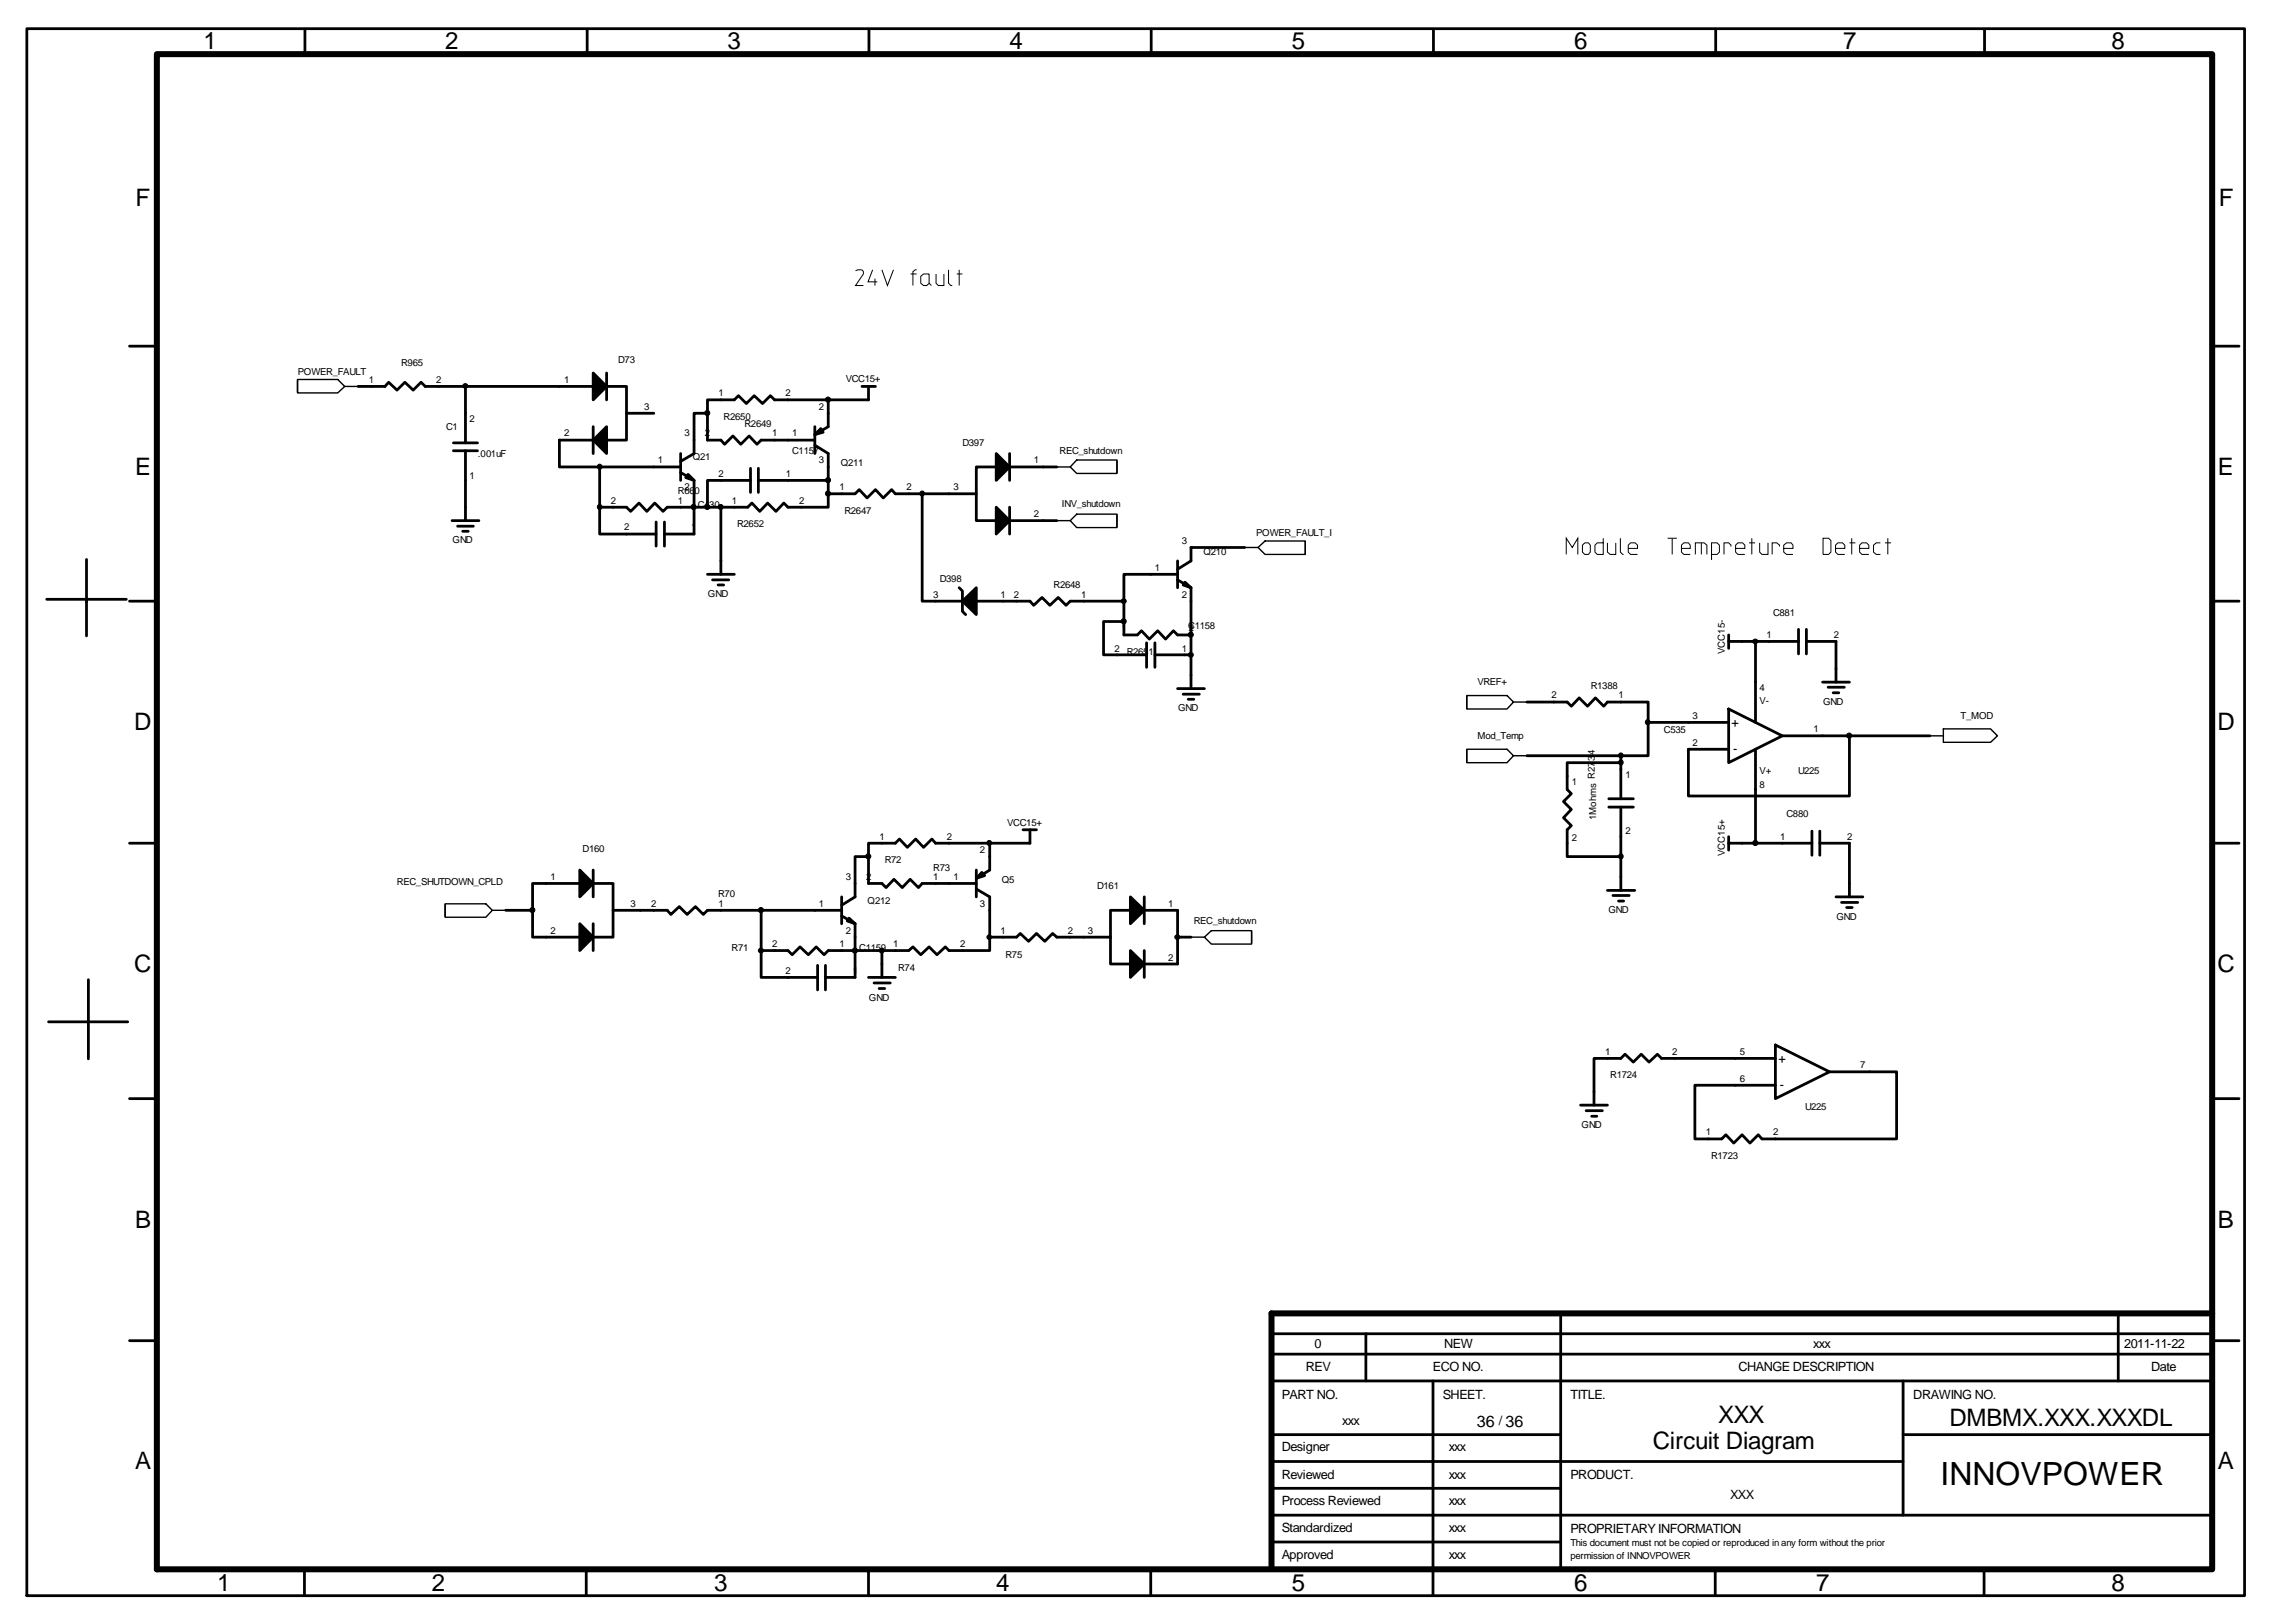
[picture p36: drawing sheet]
<svg xmlns="http://www.w3.org/2000/svg" width="420mm" height="297mm" viewBox="0 0 420 297" stroke-linecap="round" stroke-linejoin="round" font-family="sans-serif">
<defs><g id="words">
<text font-size="5.9" x="355.1" y="271.7">INNOVPOWER</text>
<g font-size="4.4">
<text x="37.3" y="8.9">1</text>
<text x="81.5" y="8.9">2</text>
<text x="133.1" y="8.9">3</text>
<text x="184.8" y="8.9">4</text>
<text x="236.4" y="8.9">5</text>
<text x="288" y="8.9">6</text>
<text x="337.2" y="8.9">7</text>
<text x="386.4" y="8.9">8</text>
<text x="24.8" y="37.7">F</text>
<text x="406" y="37.7">F</text>
<text x="24.7" y="86.9">E</text>
<text x="405.8" y="86.9">E</text>
<text x="24.6" y="133.6">D</text>
<text x="405.7" y="133.6">D</text>
<text x="24.6" y="177.9">C</text>
<text x="405.7" y="177.9">C</text>
<text x="24.7" y="224.6">B</text>
<text x="405.8" y="224.6">B</text>
<text x="314.4" y="260.3">XXX</text>
<text x="356.7" y="260.9">DMBMX.XXX.XXXDL</text>
<text x="24.7" y="268.8">A</text>
<text x="302.4" y="265.2">Circuit Diagram</text>
<text x="405.8" y="268.8">A</text>
<text x="39.7" y="291">1</text>
<text x="79" y="291">2</text>
<text x="130.7" y="291">3</text>
<text x="182.3" y="291">4</text>
<text x="236.4" y="291">5</text>
<text x="288.1" y="291">6</text>
<text x="332.3" y="291">7</text>
<text x="386.4" y="291">8</text>
</g>
<text font-size="2.9" x="270.3" y="261">36 36</text>
<g font-size="2.3">
<text x="316.8" y="132.9">+</text>
<text x="317.2" y="137.8">-</text>
<text x="325.5" y="194.4">+</text>
<text x="325.7" y="199.3">-</text>
<text x="238.9" y="250.8">REV</text>
<text x="240.5" y="246.5">0</text>
<text x="262.2" y="250.8">ECO NO.</text>
<text x="264.2" y="246.5">NEW</text>
<text x="318.1" y="250.8">CHANGE DESCRIPTION</text>
<text x="331.8" y="246.6">xxx</text>
<text x="388.7" y="246.5">2011-11-22</text>
<text x="393.6" y="250.8">Date</text>
<text x="234.5" y="255.9">PART NO.</text>
<text x="264" y="255.9">SHEET.</text>
<text x="287.4" y="255.9">TITLE.</text>
<text x="350.1" y="255.9">DRAWING NO.</text>
<text x="245.6" y="260.8">xxx</text>
<text x="274.2" y="260.8">/</text>
<text x="234.5" y="265.5">Designer</text>
<text x="265.1" y="265.5">xxx</text>
<text x="234.5" y="270.5">Reviewed</text>
<text x="234.5" y="275.4">Process Reviewed</text>
<text x="265.1" y="275.4">xxx</text>
<text x="265.1" y="270.5">xxx</text>
<text x="287.4" y="270.6">PRODUCT.</text>
<text x="316.6" y="274.3">XXX</text>
<text x="234.5" y="280.3">Standardized</text>
<text x="265.1" y="280.3">xxx</text>
<text x="287.4" y="280.4">PROPRIETARY INFORMATION</text>
<text x="234.5" y="285.2">Approved</text>
<text x="265.1" y="285.2">xxx</text>
</g>
<g font-size="1.8">
<text x="54.5" y="68.6">POWER_FAULT</text>
<text x="67.5" y="70">1</text>
<text x="73.4" y="67">R965</text>
<text x="79.8" y="70">2</text>
<text x="103.2" y="70">1</text>
<text x="113.1" y="66.4">D73</text>
<text x="154.8" y="69.9">VCC15+</text>
<text x="85.9" y="77.2">2</text>
<text x="117.9" y="74.9">3</text>
<text x="131.5" y="72.5">1</text>
<text x="132.4" y="76.8">R2650</text>
<text x="143.8" y="72.5">2</text>
<text x="149.9" y="74.9">2</text>
<text x="81.6" y="78.7">C1</text>
<text x="87.5" y="83.6">.001uF</text>
<text x="103.2" y="79.8">2</text>
<text x="125.2" y="79.8">3</text>
<text x="128.9" y="79.8">2</text>
<text x="136.2" y="78.1">R2649</text>
<text x="141.3" y="79.8">1</text>
<text x="144.9" y="79.8">1</text>
<text x="144.9" y="83.1">C1157</text>
<text x="176.1" y="81.6">D397</text>
<text x="193.9" y="83">REC_shutdown</text>
<text x="85.9" y="87.5">1</text>
<text x="120.4" y="84.8">1</text>
<text x="125.2" y="89.7">2</text>
<text x="126.7" y="84.2">Q21</text>
<text x="131.5" y="87.2">2</text>
<text x="143.8" y="87.2">1</text>
<text x="149.9" y="84.8">3</text>
<text x="153.6" y="89.7">1</text>
<text x="153.8" y="85.3">Q211</text>
<text x="165.9" y="89.7">2</text>
<text x="174.5" y="89.7">3</text>
<text x="189.1" y="84.8">1</text>
<text x="111.8" y="92.1">2</text>
<text x="124" y="92.1">1</text>
<text x="124" y="90.4">R660</text>
<text x="127.7" y="93">C430</text>
<text x="133.9" y="92.1">1</text>
<text x="146.2" y="92.1">2</text>
<text x="154.5" y="94">R2647</text>
<text x="189.1" y="94.6">2</text>
<text x="194.3" y="92.8">INV_shutdown</text>
<text x="82.8" y="99.4">GND</text>
<text x="114.2" y="97">2</text>
<text x="126.5" y="97">1</text>
<text x="134.9" y="96.4">R2652</text>
<text x="216.2" y="99.5">3</text>
<text x="220.2" y="101.5">Q210</text>
<text x="229.9" y="98">POWER_FAULT_I</text>
<text x="172" y="106.4">D398</text>
<text x="192.8" y="107.6">R2648</text>
<text x="211.3" y="104.5">1</text>
<text x="129.5" y="109.2">GND</text>
<text x="170.8" y="109.4">3</text>
<text x="183.1" y="109.4">1</text>
<text x="185.5" y="109.4">2</text>
<text x="197.9" y="109.4">1</text>
<text x="216.2" y="109.4">2</text>
<text x="324.4" y="112.6">C881</text>
<text x="204" y="119.2">2</text>
<text x="205.2" y="115.5">1</text>
<text x="206.2" y="119.8">R2651</text>
<text x="216.2" y="119.2">1</text>
<text x="217.4" y="115.1">C1158</text>
<text x="217.5" y="115.5">2</text>
<text x="315.6" y="119.7" transform="rotate(-90 315.6 119.7)">VCC15-</text>
<text x="323.3" y="116.8">1</text>
<text x="335.5" y="116.8">2</text>
<text x="270.3" y="125.3">VREF+</text>
<text x="215.6" y="130.1">GND</text>
<text x="283.9" y="127.8">2</text>
<text x="291.1" y="126.1">R1388</text>
<text x="296.2" y="127.8">1</text>
<text x="309.7" y="131.5">3</text>
<text x="322" y="128.9">V-</text>
<text x="322" y="126.4">4</text>
<text x="333.6" y="128.9">GND</text>
<text x="358.7" y="131.5">T_MOD</text>
<text x="270.3" y="135.2">Mod_Temp</text>
<text x="304.5" y="134">C535</text>
<text x="309.7" y="136.4">2</text>
<text x="331.8" y="133.9">1</text>
<text x="287.6" y="143.6">1</text>
<text x="297.4" y="142.3">1</text>
<text x="322" y="141.6">V+</text>
<text x="329" y="141.6">U225</text>
<text x="322" y="144.1">8</text>
<text x="326.9" y="149.5">C880</text>
<text x="106.6" y="155.9">D160</text>
<text x="161" y="153.6">1</text>
<text x="173.2" y="153.6">2</text>
<text x="184.3" y="151">VCC15+</text>
<text x="287.6" y="153.9">2</text>
<text x="292.1" y="150" transform="rotate(-90 292.1 150)">1Mohms R2734</text>
<text x="297.4" y="152.7">2</text>
<text x="325.7" y="153.6">1</text>
<text x="338" y="153.6">2</text>
<text x="72.6" y="162">REC_SHUTDOWN_CPLD</text>
<text x="100.8" y="161">1</text>
<text x="154.8" y="161">3</text>
<text x="158.5" y="161">2</text>
<text x="161.9" y="157.9">R72</text>
<text x="170.8" y="161">1</text>
<text x="170.8" y="159.3">R73</text>
<text x="174.5" y="161">1</text>
<text x="179.3" y="156">2</text>
<text x="183.3" y="161.6">Q5</text>
<text x="315.6" y="156.6" transform="rotate(-90 315.6 156.6)">VCC15+</text>
<text x="115.4" y="165.9">3</text>
<text x="119.1" y="165.9">2</text>
<text x="131.4" y="164.2">R70</text>
<text x="131.5" y="165.9">1</text>
<text x="149.9" y="165.9">1</text>
<text x="158.7" y="165.4">Q212</text>
<text x="179.3" y="165.9">3</text>
<text x="200.7" y="162.7">D161</text>
<text x="213.8" y="165.9">1</text>
<text x="294.3" y="167">GND</text>
<text x="100.8" y="170.9">2</text>
<text x="133.9" y="174">R71</text>
<text x="141.3" y="173.3">2</text>
<text x="153.6" y="173.3">1</text>
<text x="154.8" y="170.9">2</text>
<text x="163.4" y="173.3">1</text>
<text x="175.7" y="173.3">2</text>
<text x="183" y="170.9">1</text>
<text x="195.4" y="170.9">2</text>
<text x="199.1" y="170.9">3</text>
<text x="218.4" y="169">REC_shutdown</text>
<text x="336" y="168.2">GND</text>
<text x="143.8" y="178.2">2</text>
<text x="156" y="178.2">1</text>
<text x="157.2" y="174.1">C1159</text>
<text x="164.3" y="177.6">R74</text>
<text x="184" y="175.2">R75</text>
<text x="213.8" y="175.8">2</text>
<text x="159" y="183.1">GND</text>
<text x="293.7" y="193">1</text>
<text x="294.6" y="197.3">R1724</text>
<text x="306" y="193">2</text>
<text x="318.3" y="193">5</text>
<text x="318.3" y="197.9">6</text>
<text x="340.4" y="195.4">7</text>
<text x="330.3" y="203.1">U225</text>
<text x="289.4" y="206.4">GND</text>
<text x="312.2" y="207.7">1</text>
<text x="324.4" y="207.7">2</text>
<text x="313.1" y="212">R1723</text>
<text x="287.4" y="282.8">This document must not be copied or reproduced in any form without the prior</text>
<text x="287.4" y="285.2">permission of INNOVPOWER</text>
</g>
</g></defs>
<g fill="none" stroke="#000" stroke-width=".51">
<path d="M4.9 5.2h405.8v286.7h-405.8zM55.8 5.3v4.4M107.4 5.3v4.4M159 5.3v4.4M210.7 5.3v4.4M262.3 5.3v4.4M313.9 5.3v4.4M363.1 5.3v4.4M23.7 63.3h4.9M65.5 70.7h4.9l.7-.8 1.5 1.5 1.5-1.5 1.5 1.5 1.4-1.5 .8 .8h30.7M85.2 70.7v10.3M108.5 78.1v4.9"/>
<path d="M111 70.7h3.6v9.8h-3.6M111 68.2v5M114.6 75.6h5M129.5 75.6h-2.5v7.4l-2.5 1.4M149.1 78.1v4.9M151.6 73.2v4.9l-2.5 1.4M157.7 70.7h2.5M158.9 70.7v2.5h-17.2l-.7-.8-1.5 1.4-1.5-1.4-1.4 1.4-1.5-1.4-.7 .8h-4.9v7.3h2.4l.7 .8 1.5-1.5 1.5 1.5 1.5-1.5 1.4 1.5 .8-.8h9.8M404.8 63.3h4.9M82.7 95.2h4.9M83 82.5h4.4M83 81h4.4"/>
<path d="M83.7 96.3h2.9M84.7 97.2h1M85.2 82.5v12.7M108.5 80.5h-6.1v4.9h22.1M109.7 85.4v12.3h10.4M120.1 95.5v4.4M121.6 95.5v4.4M124.5 86.4l2.5 1.5v9.8h-5.4M124.5 83v4.9M131.9 92.8v12.3M137.3 87.9h-7.8v4.9M137.3 85.7v4.4"/>
<path d="M138.8 87.9h12.8M138.8 85.7v4.4M149.1 81.4l2.5 1.6v9.8h-7.4l-.8-.8-1.4 1.6-1.5-1.6-1.5 1.6-1.4-1.6-.8 .8h-14.7l-.8 .8-1.5-1.6-1.4 1.6-1.5-1.6-1.5 1.6-.8-.8h-4.9M151.6 90.3h4.9l.7-.7 1.5 1.5 1.5-1.5 1.4 1.5 1.6-1.5 .6 .7h14.8M168.7 90.3v19.7h7.4M182.3 85.4h-3.7v9.8h3.7M183.6 95.2h9.8M183.6 85.4h9.8M184.7 83v4.9M184.7 92.8v4.9M8.6 109.6h14.5M15.8 102.4v13.9"/>
<path d="M23.7 110h4.9M129.5 105.1h4.9M130.4 106.1h2.9M131.4 107h1M175.5 107.5l.6 .6v3.7l.6 .6M205.7 113.7h-3.8v6.1h7.9M205.7 110v6.2h2.4l.8-.8 1.4 1.5 1.5-1.5 1.5 1.5 1.4-1.5 .8 .8h2.4M209.8 117.6v4.5M211.3 119.8h6.6M211.3 117.6v4.5M215.5 105.1h-9.8v4.9h-9.9l-.7 .7-1.5-1.4-1.5 1.4-1.4-1.4-1.6 1.4-.6-.7h-9.9M215.5 106.1l2.4 1.4v18.5"/>
<path d="M215.5 102.6v4.9M227.8 100.2h-9.9v2.4l-2.4 1.5M316.3 117.3h12.8M316.3 116.2v2.4M321.2 117.3v14.9M329.1 115.1v4.5M330.5 117.3h5.5v7.5M330.5 115.1v4.5M404.8 110h4.9M215.5 126h4.9M216.5 127h3M217.4 127.9h1"/>
<path d="M279.4 128.4h7.4l.7 .8 1.5-1.5 1.5 1.5 1.4-1.5 1.6 1.5 .6-.8h7.5v9.9h-22.2M296.6 139.5h-9.8v4.9l.7 .8-1.4 1.4 1.4 1.5-1.4 1.5 1.4 1.4-.7 .8v4.9h9.8M296.6 138.3v7.8M301.6 132.2h14.7M316.3 129.7l9.8 4.9-9.8 4.9zM321.2 137.1v17.2M326.1 134.6h27M333.5 124.8h4.9M334.5 125.7h3M335.4 126.7h1.1M338.4 134.6v11h-29.5v-8.5h7.4M23.7 154.3h4.9"/>
<path d="M108.5 159.2v4.9M158.9 156.7h-2.4v7.4l-2.5 1.5M178.6 159.2v4.9M181.1 154.3v4.9l-2.5 1.5M187.2 151.8h2.5M188.5 151.8v2.5h-17.3l-.7-.8-1.5 1.5-1.4-1.5-1.6 1.5-1.4-1.5-.8 .8h-4.9v7.3h2.5l.7 .8 1.5-1.5 1.5 1.5 1.4-1.5 1.6 1.5 .6-.8h9.9M294.4 146.1h4.5M294.4 147.7h4.5M296.6 147.7v15.2M316.3 154.3h15.3M316.3 153.1v2.4M331.6 152.1v4.4"/>
<path d="M333 154.3h5.4v9.8M333 152.1v4.4M404.8 154.3h4.9M16.2 179.2v14.5M92.5 166.5h5M107.3 161.6h-9.8v9.8h9.8M108.5 161.6h3.7v9.8h-3.7M108.5 169v4.9M112.2 166.5h9.9l.7 .8 1.5-1.4 1.4 1.4 1.6-1.4 1.4 1.4 .8-.8h24.5M139.3 166.5v12.3h10.3M149.6 176.6v4.5M151 176.6v4.5"/>
<path d="M154 167.6l2.5 1.4v9.8h-5.5M154 164.1v4.9M158.9 178.8h4.9M159.9 179.8h3M161.4 173.9v4.9M178.6 162.6l2.5 1.5v9.8h-7.4l-.7-.7-1.6 1.5-1.4-1.5-1.5 1.5-1.5-1.5-.7 .7h-14.7l-.8 .8-1.4-1.5-1.5 1.5-1.5-1.5-1.5 1.5-.7-.8h-4.9M181.1 171.4h4.9l.7-.6 1.5 1.4 1.5-1.4 1.5 1.4 1.4-1.4 .8 .6h9.8M206.8 166.5h-3.6v9.9h3.6M208.1 166.5h7.4v9.9h-7.4M209.4 164.1v4.9M209.4 173.9v4.9M215.5 171.4h2.4"/>
<path d="M294.1 162.9h5M295.1 163.8h3M296.2 164.8h.9M336 164.1h4.9M337 165.1h2.9M337.9 166h1M8.9 186.9h14.5M160.9 180.8h1M324.9 193.6h-20.9l-.7-.7-1.5 1.4-1.5-1.4-1.4 1.4-1.6-1.4-.7 .7h-4.9v8.6M324.9 191.2l9.9 4.9-9.9 4.9zM334.8 196.1h12.2v12.3h-24.6l-.7-.8-1.5 1.5-1.4-1.5-1.6 1.5-1.4-1.5-.8 .8h-4.9v-9.9h14.8M23.7 201h4.9"/>
<path d="M289.2 202.2h4.9M290.2 203.2h3M291.3 204.2h.9M404.8 201h4.9M23.7 245.3h4.9M232.7 252.6h172.1M232.7 247.7h172.1M232.7 244h172.1M249.9 244v8.6M262.2 252.6v39.3M285.6 240.3v46.7M348.2 252.6v24.6"/>
<path d="M387.6 240.3v12.3M404.8 245.3h4.9M232.7 277.2h172.1M232.7 262.5h52.9M232.7 267.4h115.5M232.7 272.3h52.9M348.2 262.5h56.6M55.7 287v4.9M107.3 287v4.9M158.9 287v4.9M210.6 287v4.9M232.7 282.1h52.9"/>
<path d="M313.9 287v4.9M363.1 287v4.9"/>
</g>
<g fill="#000" stroke="#000" stroke-width=".18">
<circle cx="85.2" cy="70.6" r=".45"/>
<circle cx="129.4" cy="75.6" r=".47"/>
<circle cx="151.5" cy="73.1" r=".47"/>
<circle cx="109.7" cy="85.4" r=".45"/>
<circle cx="109.7" cy="92.8" r=".45"/>
<circle cx="126.9" cy="92.8" r=".45"/>
<circle cx="129.4" cy="92.8" r=".47"/>
<circle cx="131.9" cy="92.8" r=".47"/>
<circle cx="151.5" cy="87.8" r=".47"/>
<circle cx="151.5" cy="90.3" r=".47"/>
<circle cx="168.7" cy="90.3" r=".45"/>
<circle cx="205.6" cy="113.7" r=".47"/>
<circle cx="205.6" cy="110" r=".45"/>
<circle cx="217.9" cy="116.1" r=".47"/>
<circle cx="217.9" cy="119.8" r=".45"/>
<circle cx="321.2" cy="117.3" r=".45"/>
<circle cx="296.6" cy="138.2" r=".45"/>
<circle cx="296.6" cy="139.5" r=".45"/>
<circle cx="301.5" cy="132.1" r=".45"/>
<circle cx="338.4" cy="134.6" r=".47"/>
<circle cx="158.9" cy="156.7" r=".47"/>
<circle cx="181" cy="154.2" r=".45"/>
<circle cx="296.6" cy="156.7" r=".45"/>
<circle cx="321.2" cy="154.2" r=".47"/>
<circle cx="97.4" cy="166.5" r=".47"/>
<circle cx="139.2" cy="166.5" r=".47"/>
<circle cx="139.3" cy="173.9" r=".45"/>
<circle cx="156.4" cy="173.9" r=".45"/>
<circle cx="161.4" cy="173.9" r=".45"/>
<circle cx="181" cy="171.4" r=".42"/>
<circle cx="215.5" cy="171.4" r=".45"/>
</g>
<circle cx="217.9" cy="116.2" r=".25" fill="#000"/>
<g fill="none" stroke="#000" stroke-width=".25">
<path d="M54.4 69.4h7.4l1.3 1.3-1.3 1.2h-7.4zM54.4 69.6v2.1M63.1 70.7h2.4M193.4 95.2h2.4M193.4 85.4h2.4M195.8 95.2l1.2-1.1h7.4v2.4h-7.4zM197 84.2h7.4v2.4h-7.4l-1.2-1.2zM204.4 84.3v2.2M204.4 94.1v2.3M238.8 99.1v2.2M227.8 100.2h2.4M230.2 100.2l1.3-1.2h7.3v2.4h-7.3z"/>
<path d="M268.4 127.3h7.4l1.1 1.1-1.1 1.3h-7.4zM268.4 137.1h7.4l1.1 1.2-1.1 1.2h-7.4zM268.4 127.3v2.2M268.4 137.2v2.2M276.9 128.4h2.5M276.9 138.3h2.5M353.1 134.6h2.5M355.6 133.3h8.6l1.3 1.3-1.3 1.2h-8.6zM81.4 165.4h7.5l1.2 1.1-1.2 1.3h-7.5zM81.4 165.4v2.2M90.1 166.5h2.4M217.9 171.4h2.5"/>
<path d="M220.4 171.4l1.3-1.1h7.3v2.4h-7.3zM229 170.4v2.2"/>
</g>
<g fill="#000" stroke="#000" stroke-width=".51">
<path d="M108.5 68.2l2.5 2.5-2.5 2.5zM111 78.1v4.9l-2.5-2.5zM149.1 79.5l1.1-1.1 .4 .7zM125.9 86.8l1.1 1.1-1.5-.5zM182.3 83l2.4 2.4-2.4 2.5zM182.3 92.8l2.4 2.4-2.4 2.5zM176.1 110l2.5-2.5v4.9zM216.8 106.5l1.1 1-1.4-.5zM106.1 159.2l2.4 2.4-2.4 2.5zM106.1 169l2.4 2.4-2.4 2.5zM155.4 168l1.1 1-1.5-.5zM179.7 159.6l.5 .6-1.6 .5z"/>
<path d="M206.8 164.1l2.6 2.4-2.6 2.5zM206.8 173.9l2.6 2.5-2.6 2.4z"/>
</g>
<path d="M28.7 9.9h376.1v277.2h-376.1zM404.8 240.3h-172.1v46.7" fill="none" stroke="#000" stroke-width="1.1"/>
<g fill="none" stroke="#000" stroke-width=".18">
<path d="M156.5 49.5l.5-.1h.6h.2l.2 .3v.4l-1.5 2.1h1.5M159.7 49.4l-.9 2.2h1.7M160.1 51v1.2M161.4 49.4l1 2.8 1.1-2.8M166.6 50.1h1.1M167.7 49.4h-.2l-.5 .3v2.5M168.5 50.5l.5-.4h1v1.7l-.4 .4h-.6l-.5-.4zM170 51.8l.4 .4M171.3 50.1v1.7l.4 .4h1v-2.1M173.6 49.4v2.4l.4 .4h.2M175.1 50.1h1M175.5 49.4v2.8"/>
<path d="M289.6 99.7l.4-.4h.7l.3 .4v1.3l-.3 .4h-.7l-.4-.4zM293.4 98.5v2.9h-1.1l-.5-.4v-1.3l.5-.4h1.1M294.1 99.3v1.7l.5 .4h1.1v-2.1M296.5 98.5v2.5l.4 .4h.2M305.1 98.5h1.7M306 98.5v2.9M311.3 99.3v2.1M316.7 100v-.3l-.4-.4h-.8v2.1M320 99.3h1.1M320.5 98.5v2.9M322 99.3v1.7l.4 .4h1.1v-2.1M325.6 100v-.3l-.5-.4h-.8v2.1"/>
<path d="M333.6 98.5h1l.4 .4v2.1l-.4 .4h-1zM338.4 99.3h1.1M338.8 98.5v2.9M344.1 99.3h-.8l-.5 .4v1.3l.5 .4h.8M344.9 99.3h1.1M345.4 98.5v2.9M286.6 101.4v-2.9l1.1 1.7 1-1.7v2.9M297.9 100.3h1.7v-.6l-.4-.4h-.8l-.5 .4v1.3l.5 .4h1.2M307.7 100.3h1.6v-.6l-.4-.4h-.8l-.4 .4v1.3l.4 .4h1.2M310.2 101.4v-2.1h1.6l.5 .4v1.7M313.2 101.4h1l.4-.4v-1.3l-.4-.4h-1v3.1M317.6 100.3h1.7v-.6l-.4-.4h-.9l-.4 .4v1.3l.4 .4h1.3"/>
<path d="M326.4 100.3h1.7v-.6l-.4-.4h-.8l-.5 .4v1.3l.5 .4h1.2M335.9 100.3h1.7v-.6l-.5-.4h-.8l-.4 .4v1.3l.4 .4h1.3M340.3 100.3h1.7v-.6l-.5-.4h-.8l-.4 .4v1.3l.4 .4h1.3"/>
</g>
<use href="#words"/>
</svg>
